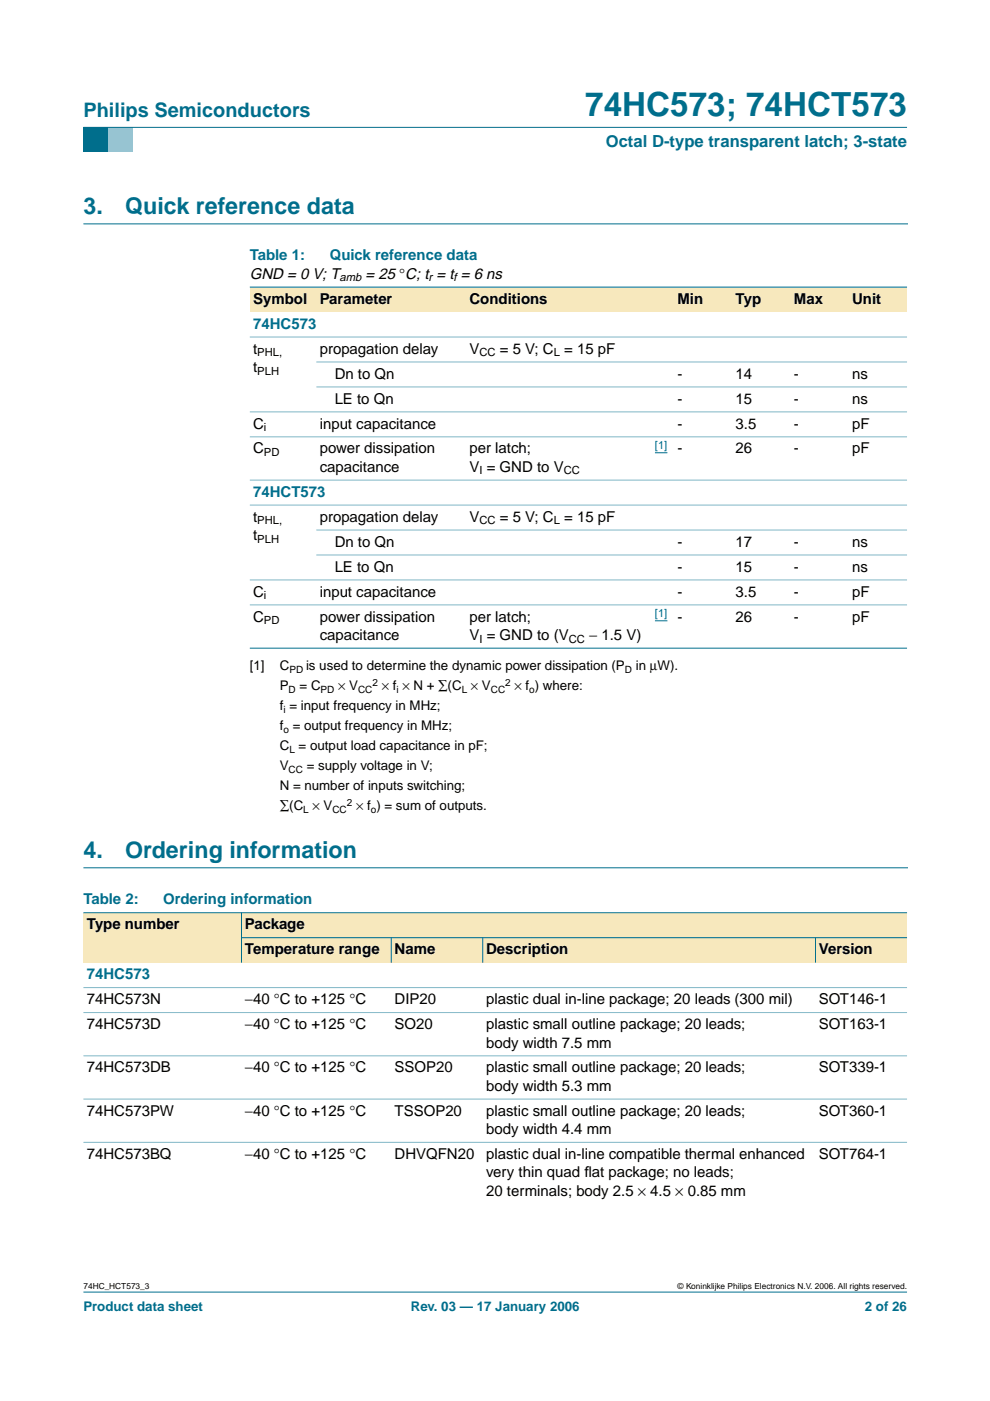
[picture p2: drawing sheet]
<svg xmlns="http://www.w3.org/2000/svg" width="210mm" height="297mm" viewBox="0 0 210 297" stroke-linecap="round" stroke-linejoin="round" font-family="sans-serif">
<defs><g id="words">
<text font-size="7.1" fill="#006e8c" x="124.1" y="24.7">74HC573; 74HCT573</text>
<g font-size="4.9" fill="#006e8c">
<text x="17.7" y="45.5">3.</text>
<text x="26.5" y="45.5">Quick reference data</text>
<text x="17.7" y="182">4.</text>
<text x="26.5" y="182">Ordering information</text>
</g>
<text font-size="4.2" fill="#006e8c" x="17.7" y="24.9">Philips Semiconductors</text>
<text font-size="3.5" fill="#006e8c" x="128.4" y="31.1">Octal D-type transparent latch; 3-state</text>
<g font-size="3.2" fill="#006e8c">
<text x="53" y="55.2">Table 1:</text>
<text x="69.9" y="55.2">Quick reference data</text>
<text x="53.7" y="69.7">74HC573</text>
<text x="53.7" y="105.3">74HCT573</text>
<text x="17.7" y="191.8">Table 2:</text>
<text x="34.6" y="191.8">Ordering information</text>
<text x="18.4" y="207.6">74HC573</text>
</g>
<g font-size="3.2">
<text x="53" y="59.1">GND = 0 V; T</text>
<text x="77.5" y="59.1">= 25 °C; t = t = 6 ns</text>
<text x="53.7" y="64.4">Symbol</text>
<text x="67.8" y="64.4">Parameter</text>
<text x="99.5" y="64.4">Conditions</text>
<text x="143.6" y="64.4">Min</text>
<text x="156" y="64.4">Typ</text>
<text x="168.3" y="64.4">Max</text>
<text x="180.7" y="64.4">Unit</text>
<text x="53.7" y="75">t</text>
<text x="67.8" y="75">propagation delay</text>
<text x="99.5" y="75">V</text>
<text x="106" y="75">= 5 V; C = 15 pF</text>
<text x="53.7" y="78.9">t</text>
<text x="71" y="80.3">Dn to Qn</text>
<text x="143.6" y="80.3">-</text>
<text x="156" y="80.3">14</text>
<text x="168.3" y="80.3">-</text>
<text x="180.7" y="80.3">ns</text>
<text x="71" y="85.6">LE to Qn</text>
<text x="143.6" y="85.6">-</text>
<text x="156" y="85.6">15</text>
<text x="168.3" y="85.6">-</text>
<text x="180.7" y="85.6">ns</text>
<text x="53.7" y="90.9">C</text>
<text x="67.8" y="90.9">input capacitance</text>
<text x="143.6" y="90.9">-</text>
<text x="156" y="90.9">3.5</text>
<text x="168.3" y="90.9">-</text>
<text x="180.7" y="90.9">pF</text>
<text x="53.7" y="96.1">C</text>
<text x="67.8" y="96.1">power dissipation</text>
<text x="67.8" y="100">capacitance</text>
<text x="99.5" y="96.1">per latch;</text>
<text x="99.5" y="100">V = GND to V</text>
<text x="143.6" y="96.1">-</text>
<text x="156" y="96.1">26</text>
<text x="168.3" y="96.1">-</text>
<text x="180.7" y="96.1">pF</text>
<text x="53.7" y="110.6">t</text>
<text x="67.8" y="110.6">propagation delay</text>
<text x="99.5" y="110.6">V</text>
<text x="106" y="110.6">= 5 V; C = 15 pF</text>
<text x="53.7" y="114.5">t</text>
<text x="71" y="115.9">Dn to Qn</text>
<text x="143.6" y="115.9">-</text>
<text x="156" y="115.9">17</text>
<text x="168.3" y="115.9">-</text>
<text x="180.7" y="115.9">ns</text>
<text x="71" y="121.2">LE to Qn</text>
<text x="143.6" y="121.2">-</text>
<text x="156" y="121.2">15</text>
<text x="168.3" y="121.2">-</text>
<text x="180.7" y="121.2">ns</text>
<text x="53.7" y="131.8">C</text>
<text x="53.7" y="126.5">C</text>
<text x="67.8" y="126.5">input capacitance</text>
<text x="67.8" y="131.8">power dissipation</text>
<text x="99.5" y="131.8">per latch;</text>
<text x="143.6" y="131.8">-</text>
<text x="143.6" y="126.5">-</text>
<text x="156" y="131.8">26</text>
<text x="156" y="126.5">3.5</text>
<text x="168.3" y="131.8">-</text>
<text x="168.3" y="126.5">-</text>
<text x="180.7" y="131.8">pF</text>
<text x="180.7" y="126.5">pF</text>
<text x="67.8" y="135.7">capacitance</text>
<text x="99.5" y="135.7">V = GND to (V</text>
<text x="124.9" y="135.7">− 1.5 V)</text>
<text x="18.4" y="197">Type number</text>
<text x="51.9" y="197">Package</text>
<text x="51.9" y="202.3">Temperature range</text>
<text x="83.7" y="202.3">Name</text>
<text x="103.1" y="202.3">Description</text>
<text x="173.6" y="202.3">Version</text>
<text x="18.4" y="212.9">74HC573N</text>
<text x="51.9" y="212.9">−40 °C to +125 °C</text>
<text x="83.7" y="212.9">DIP20</text>
<text x="103.1" y="212.9">plastic dual in-line package; 20 leads (300 mil)</text>
<text x="173.6" y="212.9">SOT146-1</text>
<text x="18.4" y="218.2">74HC573D</text>
<text x="51.9" y="218.2">−40 °C to +125 °C</text>
<text x="83.7" y="218.2">SO20</text>
<text x="103.1" y="218.2">plastic small outline package; 20 leads;</text>
<text x="173.6" y="218.2">SOT163-1</text>
<text x="18.4" y="227.4">74HC573DB</text>
<text x="51.9" y="227.4">−40 °C to +125 °C</text>
<text x="83.7" y="227.4">SSOP20</text>
<text x="103.1" y="222.1">body width 7.5 mm</text>
<text x="103.1" y="227.4">plastic small outline package; 20 leads;</text>
<text x="173.6" y="227.4">SOT339-1</text>
<text x="103.1" y="231.3">body width 5.3 mm</text>
<text x="18.4" y="236.6">74HC573PW</text>
<text x="51.9" y="236.6">−40 °C to +125 °C</text>
<text x="83.7" y="236.6">TSSOP20</text>
<text x="103.1" y="236.6">plastic small outline package; 20 leads;</text>
<text x="173.6" y="236.6">SOT360-1</text>
<text x="18.4" y="245.7">74HC573BQ</text>
<text x="51.9" y="245.7">−40 °C to +125 °C</text>
<text x="83.7" y="245.7">DHVQFN20</text>
<text x="103.1" y="240.4">body width 4.4 mm</text>
<text x="103.1" y="245.7">plastic dual in-line compatible thermal enhanced</text>
<text x="173.6" y="245.7">SOT764-1</text>
<text x="103.1" y="249.6">very thin quad f</text>
<text x="123.9" y="249.6">lat package; no leads;</text>
<text x="103.1" y="253.5">20 terminals; body 2.5 × 4.5 × 0.85 mm</text>
</g>
<g font-size="2.8">
<text x="53" y="142.1">[1]</text>
<text x="59.3" y="142.1">C</text>
<text x="64.9" y="142.1">is used to determine the dynamic power dissipation (P</text>
<text x="134.8" y="142.1">in µW).</text>
<text x="59.3" y="146.4">P</text>
<text x="63.5" y="146.4">= C</text>
<text x="71.7" y="146.4">× V</text>
<text x="80.9" y="146.4">× f × N + ∑(C × V</text>
<text x="109.1" y="146.4">× f ) where:</text>
<text x="59.3" y="150.6">f = input frequency in MHz;</text>
<text x="59.3" y="154.8">f = output frequency in MHz;</text>
<text x="59.3" y="159.1">C = output load capacitance in pF;</text>
<text x="59.3" y="167.5">N = number of inputs switching;</text>
<text x="59.3" y="163.3">V</text>
<text x="65" y="163.3">= supply voltage in V;</text>
<text x="59.3" y="171.8">∑(C × V</text>
<text x="75.5" y="171.8">× f ) = sum of outputs.</text>
</g>
<g font-size="2.8" fill="#006e8c">
<text x="17.7" y="278">Product data sheet</text>
<text x="87.1" y="278">Rev. 03 — 17 January 2006</text>
<text x="183.4" y="278">2 of 26</text>
</g>
<g font-size="2.4">
<text x="72" y="59.7">amb</text>
<text x="90.9" y="59.7">r</text>
<text x="96.2" y="59.7">f</text>
<text x="54.6" y="75.6">PHL,</text>
<text x="101.6" y="75.6">CC</text>
<text x="117.4" y="75.6">L</text>
<text x="54.6" y="79.4">PLH</text>
<text x="56" y="91.4">i</text>
<text x="56" y="96.7">PD</text>
<text x="101.6" y="100.6">I</text>
<text x="119.5" y="100.6">CC</text>
<text x="54.6" y="111.2">PHL,</text>
<text x="101.6" y="111.2">CC</text>
<text x="117.4" y="111.2">L</text>
<text x="54.6" y="115.1">PLH</text>
<text x="56" y="127.1">i</text>
<text x="56" y="132.4">PD</text>
<text x="101.6" y="136.2">I</text>
<text x="120.6" y="136.2">CC</text>
</g>
<g font-size="2.4" fill="#00f">
<text x="138.9" y="95.2">[1]</text>
<text x="138.9" y="130.8">[1]</text>
</g>
<g font-size="2.1">
<text x="61.4" y="142.6">PD</text>
<text x="132.5" y="142.6">D</text>
<text x="61.2" y="146.9">D</text>
<text x="68" y="146.9">PD</text>
<text x="75.9" y="146.9">CC</text>
<text x="79" y="145.5">2</text>
<text x="84.1" y="146.9">i</text>
<text x="97.9" y="146.9">L</text>
<text x="104.1" y="146.9">CC</text>
<text x="107.1" y="145.5">2</text>
<text x="112.2" y="146.9">o</text>
<text x="60.1" y="151.1">i</text>
<text x="60.1" y="155.3">o</text>
<text x="61.4" y="159.6">L</text>
<text x="61.2" y="163.8">CC</text>
<text x="64.3" y="172.3">L</text>
<text x="70.5" y="172.3">CC</text>
<text x="73.5" y="170.9">2</text>
<text x="78.6" y="172.3">o</text>
</g>
<g font-size="1.8">
<text x="17.7" y="273.4">74HC_HCT573_3</text>
<text x="143.7" y="273.4">© Koninklijke Philips Electronics N.V. 2006. All rights reserved.</text>
</g>
</g></defs>
<path d="M17.7 273.9h174.6z" fill="#006e8c" stroke="#006e8c" stroke-width=".21"/>
<path d="M17.7 27h5.3v5.3h-5.3z" fill-rule="evenodd" fill="#006e8c"/>
<path d="M23 27h5.3v5.3h-5.3z" fill-rule="evenodd" fill="#96c4d6"/>
<path d="M17.7 27h174.6z" fill="#006e8c" stroke="#006e8c" stroke-width=".21"/>
<path d="M17.7 47.5h174.7M17.7 184h174.7" fill="none" stroke="#006e8c" stroke-width=".21"/>
<g fill="#f7e8bd">
<path d="M53 60.9h14.1v5.3h-14.1z" fill-rule="evenodd"/>
<path d="M67.1 60.9h31.7v5.3h-31.7z" fill-rule="evenodd"/>
<path d="M98.8 60.9h38.8v5.3h-38.8z" fill-rule="evenodd"/>
<path d="M137.6 60.9h5.3v5.3h-5.3z" fill-rule="evenodd"/>
<path d="M142.9 60.9h12.4v5.3h-12.4z" fill-rule="evenodd"/>
<path d="M155.3 60.9h12.3v5.3h-12.3z" fill-rule="evenodd"/>
<path d="M167.6 60.9h12.4v5.3h-12.4z" fill-rule="evenodd"/>
<path d="M180 60.9h12.3v5.3h-12.3z" fill-rule="evenodd"/>
</g>
<path d="M138.9 96h2.6M138.9 131.6h2.6" fill="none" stroke="#00f" stroke-width=".21"/>
<g fill="#006e8c" stroke="#006e8c" stroke-width=".21">
<path d="M53 60.9h139.3z"/>
<path d="M53 137.4h139.3z"/>
</g>
<g fill="#80b6c6" stroke="#80b6c6" stroke-width=".21">
<path d="M53 71.5h139.3z"/>
<path d="M67.1 76.7h125.2z"/>
<path d="M67.1 82h125.2z"/>
<path d="M53 87.3h139.3z"/>
<path d="M53 92.6h139.3z"/>
<path d="M53 101.8h139.3z"/>
<path d="M53 107.1h139.3z"/>
<path d="M67.1 112.4h125.2z"/>
<path d="M67.1 117.7h125.2z"/>
<path d="M53 123h139.3z"/>
<path d="M53 128.3h139.3z"/>
</g>
<g fill="#f7e8bd">
<path d="M17.7 193.5h33.5v10.6h-33.5z" fill-rule="evenodd"/>
<path d="M51.2 193.5h141.1v5.3h-141.1z" fill-rule="evenodd"/>
<path d="M51.2 198.8h31.8v5.3h-31.8z" fill-rule="evenodd"/>
<path d="M83 198.8h19.4v5.3h-19.4z" fill-rule="evenodd"/>
<path d="M102.4 198.8h70.5v5.3h-70.5z" fill-rule="evenodd"/>
<path d="M172.9 198.8h19.4v5.3h-19.4z" fill-rule="evenodd"/>
</g>
<g fill="#006e8c" stroke="#006e8c" stroke-width=".21">
<path d="M51.2 193.5v10.6z"/>
<path d="M83 198.8v5.3z"/>
<path d="M102.4 198.8v5.3z"/>
<path d="M172.9 198.8v5.3z"/>
<path d="M17.7 193.5h174.6z"/>
<path d="M51.2 198.8h141.1z"/>
</g>
<g fill="#80b6c6" stroke="#80b6c6" stroke-width=".21">
<path d="M17.7 209.4h174.6z"/>
<path d="M17.7 214.7h174.6z"/>
<path d="M17.7 223.9h174.6z"/>
<path d="M17.7 233h174.6z"/>
<path d="M17.7 242.2h174.6z"/>
</g>
<use href="#words"/>
</svg>
